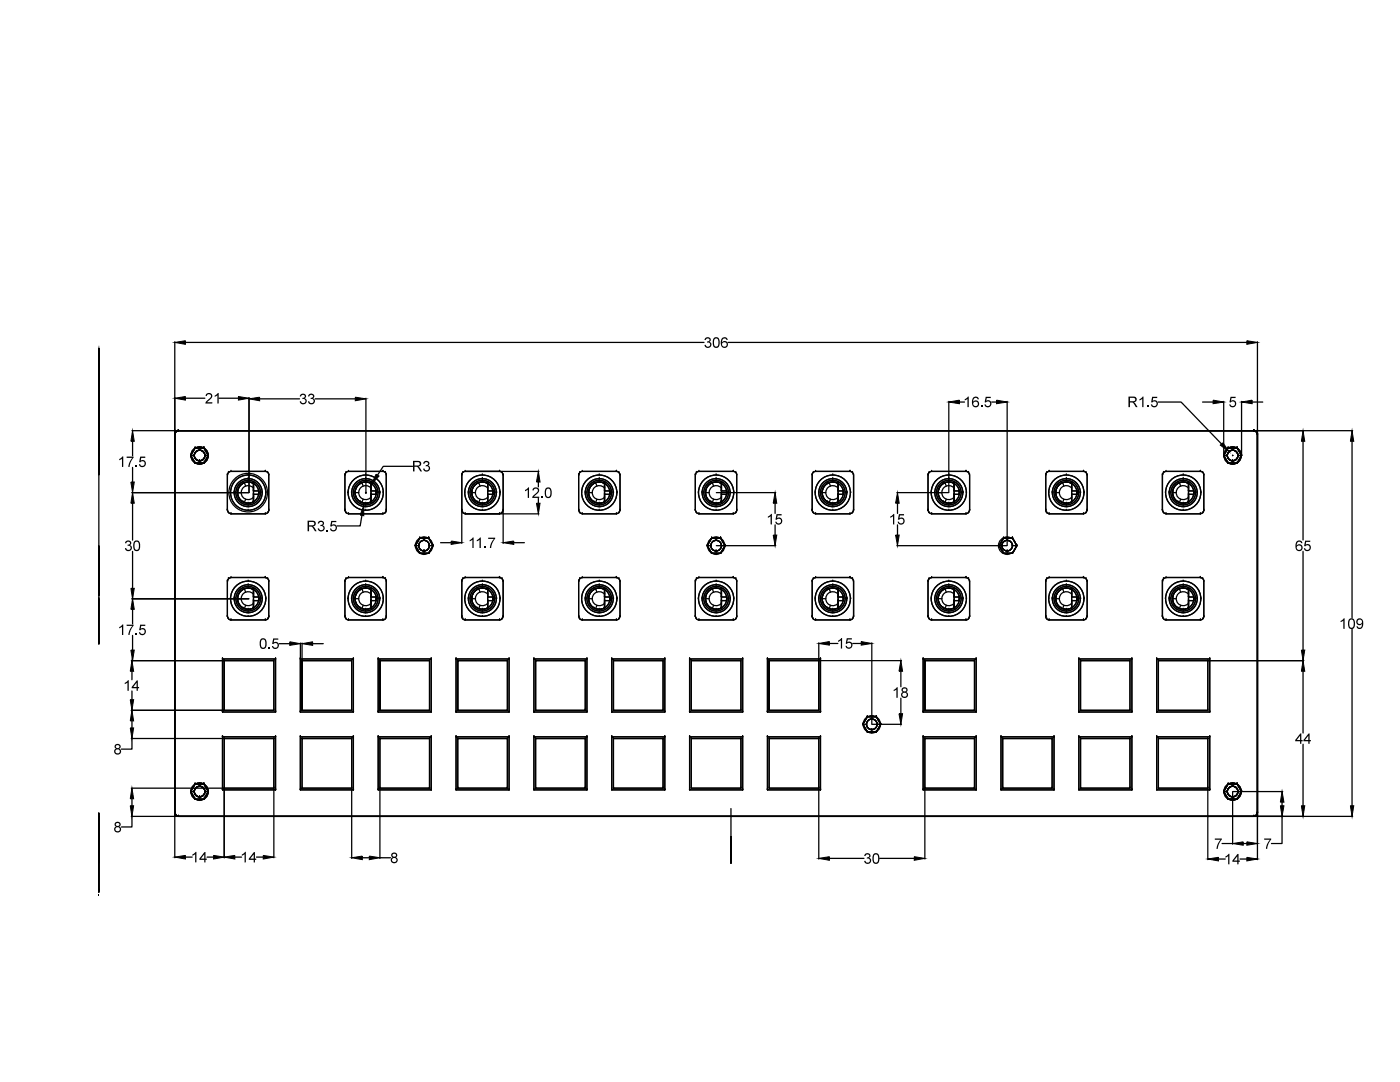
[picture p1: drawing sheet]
<svg xmlns="http://www.w3.org/2000/svg" width="279mm" height="216mm" viewBox="0 0 279 216" stroke-linecap="round" stroke-linejoin="round" font-family="sans-serif">
<g fill="none" stroke="#000" stroke-width=".25">
<path d="M19.7 77.1h.1M19.7 69.8h.1M19.7 69.9h.1M34.9 68.2v103M37 68.3h103.5M37 79.5h3.9M43.7 79.5h3.9M49.7 79.3v19M51.8 79.6h8M62.9 79.6h8M73 79.5v18.9M145.3 68.3h103.5"/>
<path d="M251 68.2v103.3M19.7 86v42.4v-8.9M19.7 94.7v-17.7v17.7M19.7 90.8v-8.5v8.5M19.7 82.5h.1M19.7 90.8v-21.1v21.1M19.7 90.8v-21v21M26.3 85.9h243.7M26.3 98.3h23.4M26.5 88.1v2.9M26.5 93.3v2.9M34.9 85.9v77h216.1"/>
<path d="M34.9 85.9h216.1v77h-216.1zM34.9 85.9h.1M34.9 86.7h.1M35.1 86.1h.1M35.1 86.2l.5-.2a.68 .68 0 0 0-.7 .7zM35.6 85.9h.1M38.1 90.9l.8 1.5h1.8M38.1 90.9h.1M38.1 90.9h.7M38.8 90.9h.1M38.9 89.4l-.8 1.5 .8 1.5M38.9 89.4h.1"/>
<path d="M38.9 92.4h.1M38.9 92.4h1.8M38.9 89.4l-.8 1.5M39.8 89.8h.1M39.8 91.9h.1M39.8 89.1v.7M39.8 91.9v.7M40.7 89.4h-1.8h1.8l.9 1.5M40.7 89.4l.9 1.5-.9 1.5M40.7 89.4h.1M40.7 92.4h.1M40.9 90.9h.1"/>
<path d="M40.9 90.9h.7M41.6 90.9l-.9 1.5h-1.8M41.6 90.9h.1M45.4 94.7h.1M45.4 94.7v7.1M45.6 94.3h.1M46 98.3h.1M46.1 94.1a.68 .68 0 0 0-.7 .6M46.1 94.1h.1M46.1 94.1h6.9M46.7 98.3h.1M47 98.3h.1"/>
<path d="M47.4 98.3h.1M48.5 96.5h.1M48.8 96.3l.2 .7M49 99.6l-.2 .7M49.5 95.5h.1M49.5 94.7h.1M49.5 96.2h.1M49.5 95.8h.1M50.6 97.4a1.4 1.4 0 0 0-2-.1 1.4 1.4 0 0 0 0 2 1.4 1.4 0 0 0 2-.1M50.6 98.6h.1M50.6 96.5v1.5h1M50.6 98h.1"/>
<path d="M50.6 96.5h.1M50.6 99.2v.9M50.6 96.5v.9M50.6 99.2h.1M50.6 97.4h.1M50.6 96.5v3.6M50.6 98.6h1M51.6 98.6h.1M51.6 98h.1M51.6 98.6h-1v1.5M51.6 97.9v.8M51.6 98.3h.1"/>
<path d="M52 98.3h.1M52.3 98.3h.1M53 94.1a.68 .68 0 0 1 .6 .6M53 94.1h.1M53 98.3h.1M53.4 94.3h.1M53.6 94.7h.1M53.6 94.7v7.1M68.8 94.7h.1M68.8 94.7v7.1M69 94.3h.1M69.5 98.3h.1"/>
<path d="M69.6 94.1a.68 .68 0 0 0-.7 .6M69.6 94.1h.1M69.6 94.1h6.8M70.1 98.3h.1M70.5 98.3h.1M70.9 98.3h.1M70.9 98.3h.7M71.9 96.5h.1M72.2 96.3l.3 .7M72.5 99.6l-.3 .7M72.9 98.3h.2M73 95.5h.1"/>
<path d="M73 94.7h.1M73 96.2h.1M73 95.8h.1M74 97.4a1.4 1.4 0 0 0-2-.1 1.4 1.4 0 0 0 0 2 1.4 1.4 0 0 0 2-.1M74 98.6h.1M74 96.5v1.5h1.1M74 98h.1M74 96.5h.1M74 99.2v.9M74 96.5v.9M74 99.2h.1M74 97.4h.1"/>
<path d="M74 98.6h1.1M74 96.5v3.6M75.1 98.6h.1M75.1 98h.1M75.1 98.6h-1.1v1.5M75.1 97.9v.8M75.1 98.3h.1M75.4 98.3h.1M75.8 98.3h.1M76.4 94.1h.1M76.4 94.1a.68 .68 0 0 1 .7 .6M76.5 98.3h.1"/>
<path d="M76.9 94.3h.1M77.1 94.7h.1M77.1 94.7v7.1M82.3 93h-5.8l-1.1 1.8M92.2 94.7h.1M92.2 94.7v13.7M92.4 94.3h.1M92.8 98.3h.1M92.8 94.1a.68 .68 0 0 0-.6 .6M92.8 94.1h.1M92.8 94.1h14.8M93.5 98.3h.1"/>
<path d="M93.8 98.3h.1M94.1 98.3h.1M94.1 98.3h.8M95.2 96.5h.1M95.5 96.3l.3 .7M95.8 99.6l-.3 .7M96.3 95.5h.1M96.3 94.7h.1M96.3 96.2h.1M96.3 95.8h.1M97.3 97.4a1.4 1.4 0 0 0-2-.1 1.4 1.4 0 0 0 0 2 1.4 1.4 0 0 0 2-.1M97.3 98.6h.1"/>
<path d="M97.3 96.5v1.5h1.1M97.3 98h.1M97.3 96.5h.1M97.3 99.2v.9M97.3 96.5v.9M97.3 99.2h.1M97.3 97.4h.1M97.3 98.6h1.1M97.3 96.5v3.6M98.4 97.9v.8M98.4 98.6h.1M98.4 98h.1"/>
<path d="M98.4 98.6h-1.1v1.5M98.4 98.3h.1M98.8 98.3h.1M99.1 98.3h.1M99.7 94.1h.1M99.7 94.1a.68 .68 0 0 1 .7 .6 .68 .68 0 0 0-.7-.6zM99.8 98.3h.1M100.2 94.3h.1M100.4 94.7h.1M100.4 94.7v13.7M107.4 96.2v1M107.4 99.4v1"/>
<path d="M115.5 94.7h.1M115.5 94.7v7.1M115.7 94.3h.1M115.7 94.3l.5-.2a.68 .68 0 0 0-.7 .6zM116.1 98.3h.1M116.2 94.1h.1M116.2 94.1h6.8M116.8 98.3h.1M117.1 98.3h.1M117.5 98.3h.1M117.5 98.3h.7M118.5 96.5h.1"/>
<path d="M118.9 96.3l.2 .7M119.1 99.6l-.2 .7M119.6 95.5h.1M119.6 94.7h.1M119.6 96.2h.1M119.6 95.8h.1M120.6 97.4a1.4 1.4 0 0 0-2-.1 1.4 1.4 0 0 0 0 2 1.4 1.4 0 0 0 2-.1M120.7 98.6h.1M120.7 96.5v1.5h1M120.7 98h.1M120.7 96.5h.1M120.7 99.2v.9"/>
<path d="M120.7 96.5v.9M120.7 99.2h.1M120.7 97.4h.1M120.7 98.6h1M120.7 96.5v3.6M121.7 97.9v.8M121.7 98.6h.1M121.7 98h.1M121.7 98.6h-1v1.5M121.7 98.3h.1M122.1 98.3h.1M122.4 98.3h.1"/>
<path d="M123 94.1a.68 .68 0 0 1 .7 .6 .68 .68 0 0 0-.7-.6zM123 94.1h.1M123.1 98.3h.1M123.5 94.3h.1M123.7 94.7h.1M123.7 94.7v7.1M138.8 94.7h.1M138.8 94.7v7.1M139 94.3h.1M139 94.3l.5-.2a.68 .68 0 0 0-.7 .6zM139.4 98.3h.1M139.5 94.1h.1"/>
<path d="M139.5 94.1h6.8M140.1 98.3h.1M140.5 98.3h.1M140.8 98.3h.1M140.8 98.3h.7M141.9 96.5h.1M142.2 96.3l.2 .7M142.4 99.6l-.2 .7M142.9 95.5h.1M142.9 94.7h.1M142.9 96.2h.1M142.9 95.8h.1"/>
<path d="M143 98.3h11.8M144 97.4a1.4 1.4 0 0 0-2-.1 1.4 1.4 0 0 0 0 2 1.4 1.4 0 0 0 2-.1M144 98.6h.1M144 96.5v1.5h1M144 98h.1M144 96.5h.1M144 99.2v.9M144 96.5v.9M144 99.2h.1M144 97.4h.1M144 98.6h1M144 96.5v3.6"/>
<path d="M145 98.6h.1M145 98h.1M145 98.6h-1v1.5M145 97.9v.8M145 98.3h.1M145.4 98.3h.1M145.8 98.3h.1M146.3 94.1a.68 .68 0 0 1 .7 .6M146.3 94.1h.1M146.4 98.3h.1M146.9 94.3h.1M147 94.7h.1"/>
<path d="M147 94.7v7.1M162.1 94.7h.1M162.1 94.7v7.1M162.3 94.3h.1M162.7 98.3h.1M162.8 94.1a.68 .68 0 0 0-.7 .6M162.8 94.1h.1M162.8 94.1h6.8M163.4 98.3h.1M163.7 98.3h.1M164.1 98.3h.1M164.1 98.3h.7"/>
<path d="M165.1 96.5h.1M165.5 96.3l.2 .7M165.7 99.6l-.2 .7M166.2 95.5h.1M166.2 94.7h.1M166.2 96.2h.1M166.2 95.8h.1M167.2 97.4a1.4 1.4 0 0 0-2-.1 1.4 1.4 0 0 0 0 2 1.4 1.4 0 0 0 2-.1M167.3 98.6h.1M167.3 96.5v1.5h1M167.3 98h.1M167.3 96.5h.1"/>
<path d="M167.3 99.2v.9M167.3 96.5v.9M167.3 99.2h.1M167.3 97.4h.1M167.3 98.6h1M167.3 96.5v3.6M168.3 97.9v.8M168.3 98.6h.1M168.3 98h.1M168.3 98.6h-1v1.5M168.3 98.3h.1M168.7 98.3h.1"/>
<path d="M169 98.3h.1M169.6 94.1a.68 .68 0 0 1 .7 .6 .68 .68 0 0 0-.7-.6zM169.6 94.1h.1M169.8 98.3h.1M170.1 94.3h.1M170.3 94.7h.1M170.3 94.7v7.1M179 98.3h10.3M185.2 94.7h.1M185.2 94.7v7.1M185.4 94.3h.1M185.4 94.3l.5-.2a.68 .68 0 0 0-.6 .6z"/>
<path d="M185.8 98.3h.1M185.9 94.1h.1M185.9 94.1h6.9M186.5 98.3h.1M186.9 98.3h.1M187.2 98.3h.1M188.3 96.5h.1M188.6 96.3l.2 .7M188.8 99.6l-.2 .7M189.4 95.5h.1M189.4 94.7h.1M189.4 96.2h.1"/>
<path d="M189.4 95.8h.1M189.4 80.1v18.2M190.4 97.4a1.4 1.4 0 0 0-2-.1 1.4 1.4 0 0 0 0 2 1.4 1.4 0 0 0 2-.1M190.4 98.6h.1M190.4 96.5v1.5h1M190.4 98h.1M190.4 96.5h.1M190.4 99.2v.9M190.4 96.5v.9M190.4 99.2h.1M190.4 97.4h.1M190.4 98.6h1"/>
<path d="M190.4 96.5v3.6M191.4 98.6h.1M191.4 98h.1M191.4 98.6h-1v1.5M191.4 97.9v.8M191.5 98.3h.1M191.5 80.2h1M191.8 98.3h.1M192.2 98.3h.1M192.8 94.1a.68 .68 0 0 1 .7 .6M192.8 94.1h.1M192.9 98.3h.1"/>
<path d="M193.3 94.3h.1M193.5 94.7h.1M193.5 94.7v7.1M197.9 80.2h1M201 80.1v28.7M208.7 94.7h.1M208.7 94.7v7.1M208.9 94.3h.1M209.3 98.3h.1M209.4 94.1h.1M209.4 94.1h6.8M209.4 94.1a.68 .68 0 0 0-.7 .6"/>
<path d="M210 98.3h.1M210.4 98.3h.1M210.7 98.3h.1M210.7 98.3h.7M211.8 96.5h.1M212.1 96.3l.2 .7M212.3 99.6l-.2 .7M212.8 95.5h.1M212.8 94.7h.1M212.8 96.2h.1M212.8 95.8h.1M213.9 97.4a1.4 1.4 0 0 0-2.1-.1 1.4 1.4 0 0 0 0 2 1.4 1.4 0 0 0 2.1-.1"/>
<path d="M213.9 98.6h.1M213.9 96.5v1.5h1M213.9 98h.1M213.9 96.5h.1M213.9 99.2v.9M213.9 96.5v.9M213.9 99.2h.1M213.9 97.4h.1M213.9 98.6h1M213.9 96.5v3.6M214.9 97.9v.8M214.9 98.6h.1"/>
<path d="M214.9 98h.1M214.9 98.6h-1v1.5M214.9 98.3h.1M215.3 98.3h.1M215.6 98.3h.1M216.2 94.1h.1M216.2 94.1a.68 .68 0 0 1 .7 .6M216.4 98.3h.1M216.7 94.3h.1M217 94.7h.1M217 94.7v7.1M231.1 80.2h4.6l8.1 8.4"/>
<path d="M232 94.7h.1M232 94.7v7.1M232.2 94.3h.1M232.2 94.3l.5-.2a.68 .68 0 0 0-.7 .6zM232.6 98.3h.1M232.7 94.1h.1M232.7 94.1h6.9M233.3 98.3h.1M233.6 98.3h.1M234 98.3h.1M234 98.3h.7M235.1 96.5h.1"/>
<path d="M235.4 96.3l.2 .7M235.6 99.6l-.2 .7M236.1 95.5h.1M236.1 94.7h.1M236.1 96.2h.1M236.1 95.8h.1M237.2 97.4a1.4 1.4 0 0 0-2-.1 1.4 1.4 0 0 0 0 2 1.4 1.4 0 0 0 2-.1M237.2 98.6h.1M237.2 96.5v1.5h1M237.2 98h.1M237.2 96.5h.1M237.2 99.2v.9"/>
<path d="M237.2 96.5v.9M237.2 99.2h.1M237.2 97.4h.1M237.2 98.6h1M237.2 96.5v3.6M238.2 98.6h.1M238.2 98h.1M238.2 98.6h-1v1.5M238.2 97.9v.8M238.3 98.3h.1M238.6 98.3h.1M238.9 98.3h.1"/>
<path d="M239.6 94.1h.1M239.6 94.1a.68 .68 0 0 1 .6 .6M239.6 98.3h.1M240 80.2h2.1M240 94.3h.1M240.2 94.7h.1M240.2 94.7v7.1M244.2 90.9l.9 1.5h1.8M244.2 90.9h.1M244.2 80.1v10.7M244.2 90.9h.7M244.9 90.9h.1"/>
<path d="M245.1 89.4l-.9 1.5 .9 1.5M245.1 89.4h.1M245.1 92.4h.1M245.1 92.4h1.8M245.1 89.4l-.9 1.5M246 90.9h.1M246 89.8h.1M246 91.9h.1M246 89.1v.7M246 90.8v.1M246 91.9v.7M246.9 89.4h-1.8h1.8l.9 1.5"/>
<path d="M246.9 89.4l.9 1.5-.9 1.5M246.9 89.4h.1M246.9 92.4h.1M247.1 90.9h.1M247.1 90.9h.7M247.8 90.9l-.9 1.5h-1.8M247.8 90.9h.1M247.8 80.1v10.7M249.9 80.2h2.1M250.2 85.9h.1M250.2 86a.68 .68 0 0 1 .7 .7 .68 .68 0 0 0-.7-.7zM250.7 86.1h.1"/>
<path d="M251 85.9h.1M251 86.7h.1M260.1 88.1v19.6M269.8 88.1v35.2M19.7 111.7h.1M19.7 119.5h.1M19.7 108.9v9.8v-9.8M19.7 118.5h.1M19.7 111.7v3.2M19.7 119.4v.1M26.3 119.5h23.4M26.5 100.4v7.4"/>
<path d="M26.5 110v7.4M45.4 101.8h.1M45.4 116h.1M45.4 116v7M45.4 101.8a.68 .68 0 0 0 .7 .7 .68 .68 0 0 1-.7-.7zM45.6 102.3h.1M45.6 115.4h.1M46 119.5h.1M46.1 115.3a.68 .68 0 0 0-.7 .7M46.1 102.5h.1M46.1 115.2h.1M46.1 102.5h6.9"/>
<path d="M46.1 115.2h6.9M46.7 119.5h.1M47 119.5h.1M47.4 119.5h.1M48.5 100.1h.1M48.5 117.6h.1M48.8 117.5l.2 .7M49.5 116.7h.1M49.5 101.1h.1M49.5 101.8h.1M49.5 116h.1M49.5 100.4h.1"/>
<path d="M49.5 100.8h.1M49.5 117.3h.1M49.5 117h.1M50.6 118.5a1.4 1.4 0 0 0-2 0 1.4 1.4 0 0 0 0 2 1.4 1.4 0 0 0 2-.1M50.6 100.1h.1M50.6 119.8h.1M50.6 117.6v1.5h1M50.6 119.1h.1M50.6 117.6h.1M50.6 117.6v.9M50.6 118.5h.1M50.6 117.6v3.7"/>
<path d="M50.6 119.8h1M51.6 119.8h.1M51.6 119.1h.1M51.6 119.8h-1v1.5M51.6 119.1v.7M51.6 119.5h.1M52 119.5h.1M52.3 119.5h.1M53 115.3a.68 .68 0 0 1 .6 .7M53 102.5h.1M53 115.2h.1M53 119.5h.1"/>
<path d="M53.4 102.3h.1M53.4 115.4h.1M53.6 101.8a.68 .68 0 0 1-.6 .7M53.6 101.8h.1M53.6 116h.1M53.6 116v7M68.8 101.8h.1M68.8 116h.1M68.8 116v7M68.9 101.8a.68 .68 0 0 0 .7 .7 .68 .68 0 0 1-.7-.7zM69 102.3h.1M69 115.4h.1"/>
<path d="M69.5 119.5h.1M69.6 115.3a.68 .68 0 0 0-.7 .7M69.6 102.5h.1M69.6 115.2h.1M69.6 102.5h6.8M69.6 115.2h6.8M70.1 119.5h.1M70.5 119.5h.1M70.9 119.5h.1M70.9 119.5h.7M71.9 100.1h.1M71.9 117.6h.1"/>
<path d="M72.2 102.9l-.3 2h-4.6M72.2 117.5l.3 .7M73 101.1h.1M73 116.7h.1M73 101.8h.1M73 116h.1M73 100.4h.1M73 100.8h.1M73 117.3h.1M73 117h.1M74 118.5a1.4 1.4 0 0 0-2 0 1.4 1.4 0 0 0 0 2 1.4 1.4 0 0 0 2-.1M74 100.1h.1"/>
<path d="M74 119.8h.1M74 117.6v1.5h1.1M74 119.1h.1M74 117.6h.1M74 117.6v.9M74 118.5h.1M74 117.6v3.7M74 119.8h1.1M75.1 119.8h.1M75.1 119.1h.1M75.1 119.8h-1.1v1.5M75.1 119.1v.7"/>
<path d="M75.1 119.5h.1M75.4 119.5h.1M75.8 119.5h.1M76.4 102.5h.1M76.4 115.2h.1M76.4 115.3a.68 .68 0 0 1 .7 .7M76.5 119.5h.1M76.9 102.3h.1M76.9 115.4h.1M77.1 101.8h.1M77.1 116h.1M77.1 116v7"/>
<path d="M77.1 101.8a.68 .68 0 0 1-.7 .7M82.8 108.9h.8M82.9 108.9l.9 1.5h1.8M82.9 108.9h.1M83.6 108.9h.1M83.8 107.4l-.9 1.5 .9 1.5M83.8 107.4h.1M83.8 110.4h.1M83.8 107.4l-.9 1.5M84.6 109.9h.1M84.6 107.8h.1M84.6 107.1v.7"/>
<path d="M84.6 109.9v.8M85.6 107.4h-1.8h1.8l.8 1.5M85.6 107.4l.8 1.5-.8 1.5M85.6 107.4h.1M85.6 110.4h.1M85.7 108.9h.1M85.7 108.9h.7M86.4 108.9l-.8 1.5h-1.8M86.4 108.9h.1M87.9 108.3h2.1M92.2 101.8a.68 .68 0 0 0 .6 .7 .68 .68 0 0 1-.6-.7zM92.2 101.8h.1"/>
<path d="M92.2 116h.1M92.2 116v7M92.4 102.3h.1M92.4 115.4h.1M92.8 119.5h.1M92.8 115.3a.68 .68 0 0 0-.6 .7M92.8 102.5h.1M92.8 115.2h.1M92.8 102.5h14.8M92.8 115.2h6.9M93.5 119.5h.1M93.8 119.5h.1"/>
<path d="M94.1 119.5h.1M94.1 119.5h.8M95.2 100.1h.1M95.2 117.6h.1M95.5 117.5l.3 .7M96.3 101.1h.1M96.3 116.7h.1M96.3 101.8h.1M96.3 116h.1M96.3 100.4h.1M96.3 100.8h.1M96.3 117.3h.1"/>
<path d="M96.3 117h.1M97.3 118.5a1.4 1.4 0 0 0-2 0 1.4 1.4 0 0 0 0 2 1.4 1.4 0 0 0 2-.1M97.3 100.1h.1M97.3 119.8h.1M97.3 117.6v1.5h1.1M97.3 119.1h.1M97.3 117.6h.1M97.3 117.6v.9M97.3 118.5h.1M97.3 117.6v3.7M97.3 119.8h1.1M98.4 119.1v.7"/>
<path d="M98.4 119.8h.1M98.4 119.1h.1M98.4 119.8h-1.1v1.5M98.4 119.5h.1M98.8 119.5h.1M99.1 119.5h.1M99.7 102.5h.1M99.7 115.2h.1M99.7 115.3a.68 .68 0 0 1 .7 .7 .68 .68 0 0 0-.7-.7zM99.8 119.5h.1M100.2 102.3h.1M100.2 115.4h.1"/>
<path d="M100.4 101.8a.68 .68 0 0 1-.7 .7M100.4 101.8h.1M100.4 116h.1M100.4 116v7M102.5 108.3h2.1M115.5 101.8h.1M115.5 116h.1M115.5 116v7M115.5 101.8a.68 .68 0 0 0 .7 .7 .68 .68 0 0 1-.7-.7zM115.7 102.3h.1M115.7 115.4h.1M115.7 115.5l.5-.2a.68 .68 0 0 0-.7 .7z"/>
<path d="M116.1 119.5h.1M116.2 102.5h.1M116.2 115.2h.1M116.2 102.5h6.8M116.2 115.2h6.8M116.8 119.5h.1M117.1 119.5h.1M117.5 119.5h.1M117.5 119.5h.7M118.5 100.1h.1M118.5 117.6h.1M118.9 117.5l.2 .7"/>
<path d="M119.6 116.7h.1M119.6 101.1h.1M119.6 101.8h.1M119.6 116h.1M119.6 100.4h.1M119.6 100.8h.1M119.6 117.3h.1M119.6 117h.1M120.6 118.5a1.4 1.4 0 0 0-2 0 1.4 1.4 0 0 0 0 2 1.4 1.4 0 0 0 2-.1M120.7 100.1h.1M120.7 119.8h.1M120.7 117.6v1.5h1"/>
<path d="M120.7 119.1h.1M120.7 117.6h.1M120.7 117.6v.9M120.7 118.5h.1M120.7 117.6v3.7M120.7 119.8h1M121.7 119.1v.7M121.7 119.8h.1M121.7 119.1h.1M121.7 119.8h-1v1.5M121.7 119.5h.1M122.1 119.5h.1"/>
<path d="M122.4 119.5h.1M123 115.3a.68 .68 0 0 1 .7 .7 .68 .68 0 0 0-.7-.7zM123 102.5h.1M123 115.2h.1M123.1 119.5h.1M123.5 102.3h.1M123.5 115.4h.1M123.7 101.8a.68 .68 0 0 1-.7 .7M123.7 101.8h.1M123.7 116h.1M123.7 116v7M138.8 101.8h.1"/>
<path d="M138.8 116h.1M138.8 116v7M138.8 101.8a.68 .68 0 0 0 .7 .7 .68 .68 0 0 1-.7-.7zM139 102.3h.1M139 115.4h.1M139 115.5l.5-.2a.68 .68 0 0 0-.7 .7zM139.4 119.5h.1M139.5 102.5h.1M139.5 115.2h.1M139.5 102.5h6.8M139.5 115.2h6.8M140.1 119.5h.1"/>
<path d="M140.5 119.5h.1M140.8 119.5h.1M140.8 119.5h.7M141.1 108.9l.9 1.5h1.8M141.1 108.9h.1M141.1 108.9h.8M141.9 108.9h.1M141.9 100.1h.1M141.9 117.6h.1M142 107.4l-.9 1.5 .9 1.5M142 107.4h.1M142 110.4h.1"/>
<path d="M142 107.4l-.9 1.5M142.2 117.5l.2 .7M142.9 109.9h.1M142.9 107.8h.1M142.9 101.1h.1M142.9 116.7h.1M142.9 101.8h.1M142.9 116h.1M142.9 100.4h.1M142.9 100.8h.1M142.9 117.3h.1M142.9 117h.1"/>
<path d="M142.9 107.1v.7M142.9 109.9v.8M143 108.9h11.8M143.8 107.4h-1.8h1.8l.9 1.5M143.8 107.4l.9 1.5-.9 1.5M143.8 107.4h.1M143.8 110.4h.1M144 118.5a1.4 1.4 0 0 0-2 0 1.4 1.4 0 0 0 0 2 1.4 1.4 0 0 0 2-.1M144 108.9h.1M144 100.1h.1M144 119.8h.1M144 117.6v1.5h1"/>
<path d="M144 119.1h.1M144 117.6h.1M144 117.6v.9M144 118.5h.1M144 117.6v3.7M144 119.8h1M144.7 108.9h.1M144.7 108.9l-.9 1.5h-1.8M145 119.8h.1M145 119.1h.1M145 119.8h-1v1.5M145 119.1v.7"/>
<path d="M145 119.5h.1M145.4 119.5h.1M145.8 119.5h.1M146.3 115.3a.68 .68 0 0 1 .7 .7M146.3 102.5h.1M146.3 115.2h.1M146.4 119.5h.1M146.9 102.3h.1M146.9 115.4h.1M147 101.8a.68 .68 0 0 1-.7 .7M147 101.8h.1M147 116h.1"/>
<path d="M147 116v7M154.7 100.4v2M154.7 104.7v2.1M162.1 101.8a.68 .68 0 0 0 .7 .7 .68 .68 0 0 1-.7-.7zM162.1 101.8h.1M162.1 116h.1M162.1 116v7M162.3 102.3h.1M162.3 115.4h.1M162.7 119.5h.1M162.8 115.3a.68 .68 0 0 0-.7 .7M162.8 102.5h.1"/>
<path d="M162.8 115.2h.1M162.8 102.5h6.8M162.8 115.2h6.8M163.4 119.5h.1M163.7 119.5h.1M164.1 119.5h.1M164.1 119.5h.7M165.1 100.1h.1M165.1 117.6h.1M165.5 117.5l.2 .7M166.2 116.7h.1M166.2 101.1h.1"/>
<path d="M166.2 101.8h.1M166.2 116h.1M166.2 100.4h.1M166.2 100.8h.1M166.2 117.3h.1M166.2 117h.1M167.2 118.5a1.4 1.4 0 0 0-2 0 1.4 1.4 0 0 0 0 2 1.4 1.4 0 0 0 2-.1M167.3 100.1h.1M167.3 119.8h.1M167.3 117.6v1.5h1M167.3 119.1h.1M167.3 117.6h.1"/>
<path d="M167.3 117.6v.9M167.3 118.5h.1M167.3 117.6v3.7M167.3 119.8h1M168.3 119.1v.7M168.3 119.8h.1M168.3 119.1h.1M168.3 119.8h-1v1.5M168.3 119.5h.1M168.7 119.5h.1M169 119.5h.1M169.6 115.3a.68 .68 0 0 1 .7 .7 .68 .68 0 0 0-.7-.7z"/>
<path d="M169.6 102.5h.1M169.6 115.2h.1M169.8 119.5h.1M170.1 102.3h.1M170.1 115.4h.1M170.3 101.8a.68 .68 0 0 1-.7 .7M170.3 101.8h.1M170.3 116h.1M170.3 116v7M179 108.9h22M179.1 100.4v2M179.1 104.7v2.1"/>
<path d="M185.2 101.8h.1M185.2 116h.1M185.2 116v7M185.3 101.8a.68 .68 0 0 0 .6 .7 .68 .68 0 0 1-.6-.7zM185.4 102.3h.1M185.4 115.4h.1M185.4 115.5l.5-.2a.68 .68 0 0 0-.6 .7zM185.8 119.5h.1M185.9 102.5h.1M185.9 115.2h.1M185.9 102.5h6.9M185.9 115.2h6.9"/>
<path d="M186.5 119.5h.1M186.9 119.5h.1M187.2 119.5h.1M187.2 119.5h.8M188.3 100.1h.1M188.3 117.6h.1M188.6 117.5l.2 .7M189.4 101.1h.1M189.4 116.7h.1M189.4 101.8h.1M189.4 116h.1M189.4 100.4h.1"/>
<path d="M189.4 100.8h.1M189.4 117.3h.1M189.4 117h.1M190.4 118.5a1.4 1.4 0 0 0-2 0 1.4 1.4 0 0 0 0 2 1.4 1.4 0 0 0 2-.1M190.4 100.1h.1M190.4 119.8h.1M190.4 117.6v1.5h1M190.4 119.1h.1M190.4 117.6h.1M190.4 117.6v.9M190.4 118.5h.1M190.4 117.6v3.7"/>
<path d="M190.4 119.8h1M191.4 119.8h.1M191.4 119.1h.1M191.4 119.8h-1v1.5M191.4 119.1v.7M191.5 119.5h.1M191.8 119.5h.1M192.2 119.5h.1M192.8 115.3a.68 .68 0 0 1 .7 .7M192.8 102.5h.1M192.8 115.2h.1M192.9 119.5h.1"/>
<path d="M193.3 102.3h.1M193.3 115.4h.1M193.5 101.8a.68 .68 0 0 1-.7 .7M193.5 101.8h.1M193.5 116h.1M193.5 116v7M199.4 108.9l.9 1.5h1.8M199.4 108.9h.1M199.9 108.9h.1M200.3 107.4l-.9 1.5 .9 1.5M200.3 107.4h.1M200.3 110.4h.1"/>
<path d="M200.3 107.4l-.9 1.5M201 109.9h.1M201 107.8h.1M201 109.9v.8M202.1 108.9h.1M202.1 107.4h-1.8h1.8l.8 1.5M202.1 107.4l.8 1.5-.8 1.5M202.1 107.4h.1M202.1 110.4h.1M202.1 108.9h.7M202.8 108.9h.1M202.9 108.9l-.8 1.5h-1.8"/>
<path d="M202.9 108.9h.1M208.7 101.8h.1M208.7 116h.1M208.7 116v7M208.7 101.8a.68 .68 0 0 0 .7 .7 .68 .68 0 0 1-.7-.7zM208.9 102.3h.1M208.9 115.4h.1M209.3 119.5h.1M209.4 102.5h.1M209.4 115.2h.1M209.4 102.5h6.8M209.4 115.2h6.8"/>
<path d="M209.4 115.3a.68 .68 0 0 0-.7 .7M210 119.5h.1M210.4 119.5h.1M210.7 119.5h.1M210.7 119.5h.7M211.8 100.1h.1M211.8 117.6h.1M212.1 117.5l.2 .7M212.8 116.7h.1M212.8 101.1h.1M212.8 101.8h.1M212.8 116h.1"/>
<path d="M212.8 100.4h.1M212.8 100.8h.1M212.8 117.3h.1M212.8 117h.1M213.9 118.5a1.4 1.4 0 0 0-2.1 0 1.4 1.4 0 0 0 0 2 1.4 1.4 0 0 0 2.1-.1M213.9 100.1h.1M213.9 119.8h.1M213.9 117.6v1.5h1M213.9 119.1h.1M213.9 117.6h.1M213.9 117.6v.9M213.9 118.5h.1"/>
<path d="M213.9 117.6v3.7M213.9 119.8h1M214.9 119.1v.7M214.9 119.8h.1M214.9 119.1h.1M214.9 119.8h-1v1.5M214.9 119.5h.1M215.3 119.5h.1M215.6 119.5h.1M216.2 102.5h.1M216.2 115.2h.1M216.2 115.3a.68 .68 0 0 1 .7 .7"/>
<path d="M216.4 119.5h.1M216.7 102.3h.1M216.7 115.4h.1M216.9 101.8a.68 .68 0 0 1-.7 .7M217 101.8h.1M217 116h.1M217 116v7M232 101.8h.1M232 116h.1M232 116v7M232 101.8a.68 .68 0 0 0 .7 .7 .68 .68 0 0 1-.7-.7zM232.2 102.3h.1"/>
<path d="M232.2 115.4h.1M232.2 115.5l.5-.2a.68 .68 0 0 0-.7 .7zM232.6 119.5h.1M232.7 102.5h.1M232.7 115.2h.1M232.7 102.5h6.9M232.7 115.2h6.9M233.3 119.5h.1M233.6 119.5h.1M234 119.5h.1M234 119.5h.7M235.1 100.1h.1"/>
<path d="M235.1 117.6h.1M235.4 117.5l.2 .7M236.1 101.1h.1M236.1 116.7h.1M236.1 101.8h.1M236.1 116h.1M236.1 100.4h.1M236.1 100.8h.1M236.1 117.3h.1M236.1 117h.1M237.2 118.5a1.4 1.4 0 0 0-2 0 1.4 1.4 0 0 0 0 2 1.4 1.4 0 0 0 2-.1M237.2 100.1h.1"/>
<path d="M237.2 119.8h.1M237.2 117.6v1.5h1M237.2 119.1h.1M237.2 117.6h.1M237.2 117.6v.9M237.2 118.5h.1M237.2 117.6v3.7M237.2 119.8h1M238.2 119.8h.1M238.2 119.1h.1M238.2 119.8h-1v1.5M238.2 119.1v.7"/>
<path d="M238.3 119.5h.1M238.6 119.5h.1M238.9 119.5h.1M239.6 102.5h.1M239.6 115.2h.1M239.6 115.3a.68 .68 0 0 1 .6 .7M239.6 119.5h.1M240 102.3h.1M240 115.4h.1M240.2 101.8h.1M240.2 116h.1M240.2 116v7"/>
<path d="M240.2 101.8a.68 .68 0 0 1-.6 .7M260.1 110v19.7M19.7 128.2h.1M26.2 131.8h18.5M26.3 133.9v1.7M26.3 137.9v1.7M26.5 121.6v2.9M26.5 126.8v2.9M44.4 131.5h10.6v10.6h-10.6zM44.4 131.5h.1M44.7 131.8v9.9v-9.9h10M44.7 131.8h10v9.9"/>
<path d="M44.7 131.8h.1M45.4 123h.1M45.4 123a.68 .68 0 0 0 .7 .7M45.6 123.5h.1M46.1 123.7h.1M46.1 123.7h6.9M48.5 121.3h.1M49 120.8l-.2 .7M49.5 122.3h.1M49.5 123h.1M49.5 121.6h.1M49.5 122h.1"/>
<path d="M50.6 121.3h.1M50.6 120.4v.9M50.6 120.4h.1M53 123.7h.1M53.4 123.5h.1M53.6 123a.68 .68 0 0 1-.6 .7M53.6 123h.1M54.7 131.8v9.9h-10M54.7 131.8h.1M55 131.5h.1M55.7 128.4h2.1M59.9 131.5h10.6v10.6h-10.6z"/>
<path d="M59.9 131.5h.1M59.9 128.3v3.1M60.3 131.8v9.9v-9.9h9.9M60.3 131.8h9.9v9.9M60.3 131.8h.1M60.3 128.3v3.5M62.4 128.4h2.1M68.8 123h.1M68.9 123a.68 .68 0 0 0 .7 .7M69 123.5h.1M69.6 123.7h.1M69.6 123.7h6.8"/>
<path d="M70.2 131.8v9.9h-9.9M70.2 131.8h.1M70.5 131.5h.1M71.9 121.3h.1M72.5 120.8l-.3 .7M73 122.3h.1M73 123h.1M73 121.6h.1M73 122h.1M74 121.3h.1M74 120.4v.9M74 120.4h.1"/>
<path d="M75.5 131.5h10.6v10.6h-10.6zM75.5 131.5h.1M75.8 131.8v9.9v-9.9h9.9M75.8 131.8h9.9v9.9M75.8 131.8h.1M76.4 123.7h.1M76.9 123.5h.1M77.1 123h.1M77.1 123a.68 .68 0 0 1-.7 .7M85.7 131.8v9.9h-9.9M85.7 131.8h.1M86.1 131.5h.1"/>
<path d="M91 131.5h10.6v10.6h-10.6zM91 131.5h.1M91.4 131.8v9.9v-9.9h9.9M91.4 131.8h9.9v9.9M91.4 131.8h.1M92.2 123a.68 .68 0 0 0 .6 .7M92.2 123h.1M92.4 123.5h.1M92.8 123.7h.1M92.8 123.7h6.9M95.2 121.3h.1M95.8 120.8l-.3 .7"/>
<path d="M96.3 122.3h.1M96.3 123h.1M96.3 121.6h.1M96.3 122h.1M97.3 121.3h.1M97.3 120.4v.9M97.3 120.4h.1M99.7 123.7h.1M100.2 123.5h.1M100.4 123a.68 .68 0 0 1-.7 .7M100.4 123h.1M101.3 131.8v9.9h-9.9"/>
<path d="M101.3 131.8h.1M101.6 131.5h.1M106.6 131.5h10.5v10.6h-10.5zM106.6 131.5h.1M106.9 131.8v9.9v-9.9h9.9M106.9 131.8h9.9v9.9M106.9 131.8h.1M115.5 123h.1M115.5 123a.68 .68 0 0 0 .7 .7 .68 .68 0 0 1-.7-.7zM115.7 123.5h.1M116.2 123.7h.1M116.2 123.7h6.8"/>
<path d="M116.8 131.8v9.9h-9.9M116.8 131.8h.1M117.1 131.5h.1M118.5 121.3h.1M119.1 120.8l-.2 .7M119.6 122.3h.1M119.6 123h.1M119.6 121.6h.1M119.6 122h.1M120.7 121.3h.1M120.7 120.4v.9M120.7 120.4h.1"/>
<path d="M122.1 131.5h10.6v10.6h-10.6zM122.1 131.5h.1M122.4 131.8v9.9v-9.9h9.9M122.4 131.8h9.9v9.9M122.4 131.8h.1M123 123.7h.1M123.5 123.5h.1M123.7 123a.68 .68 0 0 1-.7 .7M123.7 123h.1M132.3 131.8v9.9h-9.9M132.3 131.8h.1M132.7 131.5h.1"/>
<path d="M137.6 131.5h10.6v10.6h-10.6zM137.6 131.5h.1M138 131.8v9.9v-9.9h9.9M138 131.8h9.9v9.9M138 131.8h.1M138.8 123h.1M138.8 123a.68 .68 0 0 0 .7 .7 .68 .68 0 0 1-.7-.7zM139 123.5h.1M139.5 123.7h.1M139.5 123.7h6.8M141.9 121.3h.1M142.4 120.8l-.2 .7"/>
<path d="M142.9 122.3h.1M142.9 123h.1M142.9 121.6h.1M142.9 122h.1M144 121.3h.1M144 120.4v.9M144 120.4h.1M146.3 123.7h.1M146.9 123.5h.1M147 123a.68 .68 0 0 1-.7 .7M147 123h.1M147.9 131.8v9.9h-9.9"/>
<path d="M147.9 131.8h.1M148.2 131.5h.1M153.2 131.5h10.5v10.6h-10.5zM153.2 131.5h.1M153.5 131.8v9.9v-9.9h9.9M153.5 131.8h9.9v9.9M153.5 131.8h.1M162.1 123a.68 .68 0 0 0 .7 .7M162.1 123h.1M162.3 123.5h.1M162.8 123.7h.1M162.8 123.7h6.8"/>
<path d="M163.4 131.8v9.9h-9.9M163.4 131.8h.1M163.4 128.3v13.4M163.4 131.8h16.5M163.7 131.5h.1M165.1 121.3h.1M165.5 128.4h1.7M165.7 120.8l-.2 .7M166.2 122.3h.1M166.2 123h.1M166.2 121.6h.1M166.2 122h.1"/>
<path d="M167.3 121.3h.1M167.3 120.4v.9M167.3 120.4h.1M169.6 123.7h.1M170.1 123.5h.1M170.2 128.4h1.7M170.3 123a.68 .68 0 0 1-.7 .7M170.3 123h.1M174 128.3v16.2M179.8 133.9v3.1M179.8 139.3v3.1M184.2 131.5h10.6v10.6h-10.6z"/>
<path d="M184.2 131.5h.1M184.6 131.8v9.9v-9.9h9.9M184.6 131.8h9.9v9.9M184.6 131.8h.1M185.2 123h.1M185.3 123a.68 .68 0 0 0 .6 .7 .68 .68 0 0 1-.6-.7zM185.4 123.5h.1M185.9 123.7h.1M185.9 123.7h6.9M188.3 121.3h.1M188.8 120.8l-.2 .7M189.4 122.3h.1"/>
<path d="M189.4 123h.1M189.4 121.6h.1M189.4 122h.1M190.4 121.3h.1M190.4 120.4v.9M190.4 120.4h.1M192.8 123.7h.1M193.3 123.5h.1M193.5 123a.68 .68 0 0 1-.7 .7M193.5 123h.1M194.5 131.8v9.9h-9.9M194.5 131.8h.1"/>
<path d="M194.8 131.5h.1M208.7 123h.1M208.7 123a.68 .68 0 0 0 .7 .7M208.9 123.5h.1M209.4 123.7h.1M209.4 123.7h6.8M211.8 121.3h.1M212.3 120.8l-.2 .7M212.8 122.3h.1M212.8 123h.1M212.8 121.6h.1M212.8 122h.1"/>
<path d="M213.9 121.3h.1M213.9 120.4v.9M213.9 120.4h.1M215.3 131.5h10.6v10.6h-10.6zM215.3 131.5h.1M215.6 131.8v9.9v-9.9h9.9M215.6 131.8h9.9v9.9M215.6 131.8h.1M216.2 123.7h.1M216.7 123.5h.1M216.9 123a.68 .68 0 0 1-.7 .7M217 123h.1"/>
<path d="M225.5 131.8v9.9h-9.9M225.5 131.8h.1M225.9 131.5h.1M230.8 131.5h10.6v10.6h-10.6zM230.8 131.5h.1M231.2 131.8v9.9v-9.9h9.8M231.2 131.8h9.8v9.9M231.2 131.8h.1M232 123h.1M232 123a.68 .68 0 0 0 .7 .7 .68 .68 0 0 1-.7-.7zM232.2 123.5h.1M232.7 123.7h.1"/>
<path d="M232.7 123.7h6.9M235.1 121.3h.1M235.6 120.8l-.2 .7M236.1 122.3h.1M236.1 123h.1M236.1 121.6h.1M236.1 122h.1M237.2 121.3h.1M237.2 120.4v.9M237.2 120.4h.1M239.6 123.7h.1M240 123.5h.1"/>
<path d="M240.2 123h.1M240.2 123a.68 .68 0 0 1-.6 .7M241 131.8v9.9h-9.8M241 131.8h.1M241.1 131.8h19.1M241.4 131.5h.1M260.1 133.9v12.4M269.8 125.6v35.2M26.2 141.7h28.5M26.2 147.4h18.5M26.2 157.3h18.5M26.3 147.4v2.1h-2.1"/>
<path d="M26.3 143.8v1.4M26.3 159.4v1.4M38.1 157.9l.8 1.6h1.8M38.1 157.9h.1M38.1 157.9h.7M38.8 157.9h.1M38.9 156.4l-.8 1.5 .8 1.6M38.9 156.4h.1M38.9 159.5h.1M38.9 156.4l-.8 1.5M39.8 156.9h.1M39.8 159h.1"/>
<path d="M39.8 156.2v.7M39.8 159v.7M40.7 156.4h-1.8h1.8l.9 1.5M40.7 156.4l.9 1.5-.9 1.6M40.7 156.4h.1M40.7 159.5h.1M40.9 157.9h.1M40.9 157.9h.7M41.6 157.9l-.9 1.6h-1.8M41.6 157.9h.1M44.4 147h10.6v10.6h-10.6zM44.4 142.1h.1"/>
<path d="M44.4 157.6h.1M44.4 147h.1M44.7 147.4h10h-10v9.9h10v-9.9M44.7 147.4v9.9h10v-9.9M44.7 157.3h.1M44.7 147.4h.1M44.7 141.7h.1M44.7 157.3v13.9M54.7 157.3h.1M54.7 147.4h.1M54.7 141.7h.1M54.7 157.3v13.9"/>
<path d="M55 142.1h.1M55 147h.1M55 157.6h.1M59.9 147h10.6v10.6h-10.6zM59.9 142.1h.1M59.9 157.6h.1M59.9 147h.1M60.3 147.4h9.9h-9.9v9.9h9.9v-9.9M60.3 147.4v9.9h9.9v-9.9M60.3 157.3h.1M60.3 147.4h.1M60.3 141.7h.1"/>
<path d="M60.3 141.7h9.9M70.2 157.3h.1M70.2 147.4h.1M70.2 141.7h.1M70.2 157.3v14M70.5 142.1h.1M70.5 147h.1M70.5 157.6h.1M75.5 147h10.6v10.6h-10.6zM75.5 142.1h.1M75.5 157.6h.1M75.5 147h.1"/>
<path d="M75.8 147.4h9.9h-9.9v9.9h9.9v-9.9M75.8 147.4v9.9h9.9v-9.9M75.8 157.3h.1M75.8 147.4h.1M75.8 141.7h.1M75.8 141.7h9.9M75.8 157.3v14M85.7 157.3h.1M85.7 147.4h.1M85.7 141.7h.1M86.1 142.1h.1M86.1 147h.1"/>
<path d="M86.1 157.6h.1M91 147h10.6v10.6h-10.6zM91 157.6h.1M91 147h.1M91 142.1h.1M91.4 147.4h9.9h-9.9v9.9h9.9v-9.9M91.4 147.4v9.9h9.9v-9.9M91.4 157.3h.1M91.4 147.4h.1M91.4 141.7h.1M91.4 141.7h9.9M101.3 157.3h.1"/>
<path d="M101.3 147.4h.1M101.3 141.7h.1M101.6 147h.1M101.6 157.6h.1M101.6 142.1h.1M106.6 147h10.5v10.6h-10.5zM106.6 147h.1M106.6 157.6h.1M106.6 142.1h.1M106.9 141.7h.1M106.9 147.4h9.9h-9.9v9.9h9.9v-9.9M106.9 147.4v9.9h9.9v-9.9"/>
<path d="M106.9 157.3h.1M106.9 147.4h.1M106.9 141.7h9.9M116.8 141.7h.1M116.8 157.3h.1M116.8 147.4h.1M117.1 157.6h.1M117.1 147h.1M117.1 142.1h.1M122.1 147h10.6v10.6h-10.6zM122.1 142.1h.1M122.1 157.6h.1"/>
<path d="M122.1 147h.1M122.4 141.7h.1M122.4 147.4h9.9h-9.9v9.9h9.9v-9.9M122.4 147.4v9.9h9.9v-9.9M122.4 157.3h.1M122.4 147.4h.1M122.4 141.7h9.9M132.3 141.7h.1M132.3 157.3h.1M132.3 147.4h.1M132.7 142.1h.1M132.7 147h.1"/>
<path d="M132.7 157.6h.1M137.6 147h10.6v10.6h-10.6zM137.6 157.6h.1M137.6 147h.1M137.6 142.1h.1M138 141.7h.1M138 147.4h9.9h-9.9v9.9h9.9v-9.9M138 147.4v9.9h9.9v-9.9M138 157.3h.1M138 147.4h.1M138 141.7h9.9M147.9 141.7h.1"/>
<path d="M147.9 157.3h.1M147.9 147.4h.1M148.2 147h.1M148.2 157.6h.1M148.2 142.1h.1M153.2 147h10.5v10.6h-10.5zM153.2 142.1h.1M153.2 157.6h.1M153.2 147h.1M153.5 141.7h.1M153.5 147.4h9.9h-9.9v9.9h9.9v-9.9M153.5 147.4v9.9h9.9v-9.9"/>
<path d="M153.5 157.3h.1M153.5 147.4h.1M153.5 141.7h9.9M163.4 141.7h.1M163.4 157.3h.1M163.4 147.4h.1M163.4 157.3v14.1M163.7 142.1h.1M163.7 147h.1M163.7 157.6h.1M172.2 144.5l.9 1.5h1.8M172.2 144.5h.1"/>
<path d="M172.2 144.5h.7M172.9 144.5h.1M173.1 143l-.9 1.5 .9 1.5M173.1 143h.1M173.1 146h.1M173.1 143l-.9 1.5M174 145.6h.1M174 143.5h.1M174 145.6v.7M174 144.5h5.9M174.9 143h-1.8h1.8l.9 1.5M174.9 143l.9 1.5-.9 1.5"/>
<path d="M174.9 143h.1M174.9 146h.1M175 144.5h.1M175.8 144.5h.1M175.8 144.5l-.9 1.5h-1.8M184.2 147h10.6v10.6h-10.6zM184.2 157.6h.1M184.2 147h.1M184.2 142.1h.1M184.6 147.4h9.9h-9.9v9.9h9.9v-9.9M184.6 147.4v9.9h9.9v-9.9M184.6 157.3h.1"/>
<path d="M184.6 147.4h.1M184.6 141.7h.1M184.6 141.7h9.9M184.6 157.3v14.1M194.5 157.3h.1M194.5 147.4h.1M194.5 141.7h.1M194.8 147h.1M194.8 157.6h.1M194.8 142.1h.1M199.8 147h10.6v10.6h-10.6zM199.8 147h.1"/>
<path d="M199.8 157.6h.1M200.1 147.4h9.9h-9.9v9.9h9.9v-9.9M200.1 147.4v9.9h9.9v-9.9M200.1 157.3h.1M200.1 147.4h.1M210 157.3h.1M210 147.4h.1M210.4 157.6h.1M210.4 147h.1M215.3 147h10.6v10.6h-10.6zM215.3 157.6h.1M215.3 147h.1"/>
<path d="M215.3 142.1h.1M215.6 141.7h.1M215.6 147.4h9.9h-9.9v9.9h9.9v-9.9M215.6 147.4v9.9h9.9v-9.9M215.6 157.3h.1M215.6 147.4h.1M215.6 141.7h9.9M225.5 141.7h.1M225.5 157.3h.1M225.5 147.4h.1M225.9 147h.1M225.9 157.6h.1"/>
<path d="M225.9 142.1h.1M230.8 147h10.6v10.6h-10.6zM230.8 142.1h.1M230.8 157.6h.1M230.8 147h.1M231.2 141.7h.1M231.2 147.4h9.8h-9.8v9.9h9.8v-9.9M231.2 147.4v9.9h9.8v-9.9M231.2 157.3h.1M231.2 147.4h.1M231.2 141.7h9.8M241 141.7h.1"/>
<path d="M241 157.3h.1M241 147.4h.1M241 157.3v14.2M241.4 142.1h.1M241.4 147h.1M241.4 157.6h.1M244.2 157.9l.9 1.6h1.8M244.2 157.9h.1M244.2 157.9h.7M244.9 157.9h.1M245.1 156.4l-.9 1.5 .9 1.6M245.1 156.4h.1"/>
<path d="M245.1 159.5h.1M245.1 159.5h1.8M245.1 156.4l-.9 1.5M246 156.9h.1M246 159h.1M246 156.2v.7M246 158v10.4M246 157.9h10M246.9 156.4h-1.8h1.8l.9 1.5M246.9 156.4l.9 1.5-.9 1.6M246.9 156.4h.1M246.9 159.5h.1"/>
<path d="M247.1 157.9h.1M247.8 157.9l-.9 1.6h-1.8M247.8 157.9h.1M260.1 148.5v12.3M19.7 162.2v4.3v-4.3M19.7 166.4h.1M19.7 162.9v3.6v-3.6M19.7 162.9v9.1v-9.1M19.7 171.9h.1M19.7 162.9v14.9v-14.9M19.7 177.7h.1M26.2 162.9h8.6"/>
<path d="M26.3 162.9v2.1h-2.1M34.9 162.9h.1M34.9 162.2h.1M34.9 162.2a.68 .68 0 0 0 .7 .7 .68 .68 0 0 1-.7-.7zM35.1 162.7h.1M35.6 162.9h.1M35.6 162.9h234.4M37 171h1.4M41.3 171h1.3M46.9 171h1.3M51.2 171h1.3M72.3 171.2h1.4"/>
<path d="M75.8 171.2h2.1M145.9 161.3v10.8v-5.1M145.9 172h.1M165.5 171.3h6.9M175.6 171.3h6.9M243.2 171.4h1.3M243.9 168.3h2.1M247.5 171.4h1.3M248.1 168.3h.7M250.2 162.9h.1M250.7 162.7h.1M250.9 162.2a.68 .68 0 0 1-.7 .7"/>
<path d="M251 162.9h.1M251 162.2h.1M255.9 162.9v5.4h-2.2M255.9 160.1v.7"/>
<circle cx="39.8" cy="90.9" r="1.06"/>
<circle cx="39.8" cy="90.9" r="1.74"/>
<circle cx="49.5" cy="98.3" r="3.9"/>
<circle cx="49.5" cy="98.3" r="2.79"/>
<circle cx="49.5" cy="98.3" r="2.46"/>
<circle cx="49.5" cy="98.3" r="2.12"/>
<circle cx="49.5" cy="98.3" r="3.5"/>
<circle cx="73" cy="98.3" r="2.79"/>
<circle cx="73" cy="98.3" r="2.46"/>
<circle cx="73" cy="98.3" r="2.12"/>
<circle cx="73" cy="98.3" r="3.5"/>
<circle cx="96.3" cy="98.3" r="2.79"/>
<circle cx="96.3" cy="98.3" r="2.46"/>
<circle cx="96.3" cy="98.3" r="2.12"/>
<circle cx="96.3" cy="98.3" r="3.5"/>
<circle cx="119.6" cy="98.3" r="2.79"/>
<circle cx="119.6" cy="98.3" r="2.46"/>
<circle cx="119.6" cy="98.3" r="2.12"/>
<circle cx="119.6" cy="98.3" r="3.5"/>
<circle cx="142.9" cy="98.3" r="2.79"/>
<circle cx="142.9" cy="98.3" r="2.46"/>
<circle cx="142.9" cy="98.3" r="2.12"/>
<circle cx="142.9" cy="98.3" r="3.5"/>
<circle cx="166.2" cy="98.3" r="2.79"/>
<circle cx="166.2" cy="98.3" r="2.46"/>
<circle cx="166.2" cy="98.3" r="2.12"/>
<circle cx="166.2" cy="98.3" r="3.5"/>
<circle cx="189.4" cy="98.3" r="2.79"/>
<circle cx="189.4" cy="98.3" r="2.46"/>
<circle cx="189.4" cy="98.3" r="2.12"/>
<circle cx="189.4" cy="98.3" r="3.5"/>
<circle cx="212.8" cy="98.3" r="2.79"/>
<circle cx="212.8" cy="98.3" r="2.46"/>
<circle cx="212.8" cy="98.3" r="2.12"/>
<circle cx="212.8" cy="98.3" r="3.5"/>
<circle cx="236.1" cy="98.3" r="2.79"/>
<circle cx="236.1" cy="98.3" r="2.46"/>
<circle cx="236.1" cy="98.3" r="2.12"/>
<circle cx="236.1" cy="98.3" r="3.5"/>
<circle cx="246" cy="90.9" r="1.06"/>
<circle cx="246" cy="90.9" r="1.74"/>
<circle cx="49.5" cy="119.5" r="2.79"/>
<circle cx="49.5" cy="119.5" r="2.46"/>
<circle cx="49.5" cy="119.5" r="2.12"/>
<circle cx="49.5" cy="119.5" r="3.5"/>
<circle cx="73" cy="119.5" r="2.79"/>
<circle cx="73" cy="119.5" r="2.46"/>
<circle cx="73" cy="119.5" r="2.12"/>
<circle cx="73" cy="119.5" r="3.5"/>
<circle cx="84.6" cy="108.9" r="1.06"/>
<circle cx="84.6" cy="108.9" r="1.74"/>
<circle cx="96.3" cy="119.5" r="2.79"/>
<circle cx="96.3" cy="119.5" r="2.46"/>
<circle cx="96.3" cy="119.5" r="2.12"/>
<circle cx="96.3" cy="119.5" r="3.5"/>
<circle cx="119.6" cy="119.5" r="2.79"/>
<circle cx="119.6" cy="119.5" r="2.46"/>
<circle cx="119.6" cy="119.5" r="2.12"/>
<circle cx="119.6" cy="119.5" r="3.5"/>
<circle cx="142.9" cy="119.5" r="2.79"/>
<circle cx="142.9" cy="119.5" r="2.46"/>
<circle cx="142.9" cy="108.9" r="1.06"/>
<circle cx="142.9" cy="108.9" r="1.74"/>
<circle cx="142.9" cy="119.5" r="2.12"/>
<circle cx="142.9" cy="119.5" r="3.5"/>
<circle cx="166.2" cy="119.5" r="2.79"/>
<circle cx="166.2" cy="119.5" r="2.46"/>
<circle cx="166.2" cy="119.5" r="2.12"/>
<circle cx="166.2" cy="119.5" r="3.5"/>
<circle cx="189.4" cy="119.5" r="2.79"/>
<circle cx="189.4" cy="119.5" r="2.46"/>
<circle cx="189.4" cy="119.5" r="2.12"/>
<circle cx="189.4" cy="119.5" r="3.5"/>
<circle cx="201" cy="108.9" r="1.06"/>
<circle cx="201" cy="108.9" r="1.74"/>
<circle cx="212.8" cy="119.5" r="2.79"/>
<circle cx="212.8" cy="119.5" r="2.46"/>
<circle cx="212.8" cy="119.5" r="2.12"/>
<circle cx="212.8" cy="119.5" r="3.5"/>
<circle cx="236.1" cy="119.5" r="2.79"/>
<circle cx="236.1" cy="119.5" r="2.46"/>
<circle cx="236.1" cy="119.5" r="2.12"/>
<circle cx="236.1" cy="119.5" r="3.5"/>
<circle cx="39.8" cy="157.9" r="1.06"/>
<circle cx="39.8" cy="157.9" r="1.74"/>
<circle cx="174" cy="144.5" r="1.06"/>
<circle cx="174" cy="144.5" r="1.74"/>
<circle cx="246" cy="157.9" r="1.06"/>
<circle cx="246" cy="157.9" r="1.74"/>
</g>
<g fill="#000">
<path d="M19.7 76v2.1zM19.7 76.1v2.1zM19.7 69.3v1.6zM19.7 69.3v1.5zM19.7 68.7v2.1zM19.7 68.7v2.2zM19.7 68.6v2.1zM19.7 68.9v2.1zM19.7 68.9v2.2zM19.7 70.8v.2zM140.8 67.4a.55 .55 0 0 1 .8 0 .55 .55 0 0 1 0 .8 .66 .66 0 0 1 0 1.2 .66 .66 0 0 1-1-.6h.2a.44 .44 0 0 0 .6 .4 .44 .44 0 0 0 .3-.5 .44 .44 0 0 0-.6-.3v-.3a.34 .34 0 0 0 .5-.1 .34 .34 0 0 0-.2-.5 .34 .34 0 0 0-.4 .1l-.2 .3-.2-.1zM19.7 81.5v2.1z"/>
<path d="M23.8 91.6l.8-.5v2.1h-.3v-1.7l-.5 .3zM25.3 91.1h1.4l-.7 1.3-.1 .8h-.3l.1-.6 .7-1.2h-1.1zM27 92.9h.3v.3h-.3zM28 91.1h1v.3h-.8l-.1 .5a.69 .69 0 0 1 1 .4 .69 .69 0 0 1-.5 .9 .69 .69 0 0 1-.9-.6h.3a.46 .46 0 0 0 .7 .3 .46 .46 0 0 0 0-.7 .46 .46 0 0 0-.7 0h-.2zM41.2 78.6a.7 .7 0 0 1 1.1 .1 .7 .7 0 0 1-.4 1l-.6 .6h1.1v.2h-1.4l.3-.5a1.45 1.45 0 0 0 .8-1.1l-.4-.2-.3 .1-.1 .2h-.3zM42.8 78.9l.8-.5v2.1h-.2v-1.6l-.6 .3zM60 78.7a.55 .55 0 0 1 .9-.1 .55 .55 0 0 1-.1 .9 .66 .66 0 0 1 0 1.1 .66 .66 0 0 1-1-.5h.3a.44 .44 0 0 0 .5 .4 .44 .44 0 0 0 .3-.6 .44 .44 0 0 0-.6-.3l.1-.2a.34 .34 0 0 0 .4-.2 .34 .34 0 0 0-.1-.4 .34 .34 0 0 0-.5 .1l-.1 .2h-.3zM61.7 78.7a.55 .55 0 0 1 .8-.1 .55 .55 0 0 1-.1 .9 .66 .66 0 0 1 .1 1.1 .66 .66 0 0 1-1-.5h.2a.44 .44 0 0 0 .5 .4 .44 .44 0 0 0 .4-.6 .44 .44 0 0 0-.6-.3v-.2a.34 .34 0 0 0 .4-.2 .34 .34 0 0 0-.1-.4 .34 .34 0 0 0-.4 .1l-.2 .2h-.2zM84.7 92.1a.55 .55 0 0 1 .8 0 .55 .55 0 0 1-.1 .8 .66 .66 0 0 1 .1 1.1 .66 .66 0 0 1-1.1-.5h.3a.44 .44 0 0 0 .5 .4 .44 .44 0 0 0 .3-.6 .44 .44 0 0 0-.5-.2v-.3a.34 .34 0 0 0 .4-.2 .34 .34 0 0 0-.1-.4 .34 .34 0 0 0-.5 .1l-.1 .2h-.3zM104.8 97.8l.8-.5v2.1h-.3v-1.7l-.5 .3zM106.5 97.4a.7 .7 0 0 1 1 .2 .7 .7 0 0 1-.3 1l-.6 .5h1v.3h-1.4l.3-.6a1.46 1.46 0 0 0 .8-1.1l-.4-.2-.3 .1-.1 .3-.2-.1zM108 99.1h.3v.3h-.3z"/>
<path d="M192.5 79.7l.8-.6v2.1h-.2v-1.6l-.6 .3zM195.8 81h.2v.2h-.2zM196.7 79.2h1v.2h-.8l-.1 .6a.69 .69 0 0 1 1 .4 .69 .69 0 0 1-.5 .9 .69 .69 0 0 1-.8-.6h.2a.46 .46 0 0 0 .7 .2 .46 .46 0 0 0 .1-.7 .46 .46 0 0 0-.7 .1h-.3zM227.4 79.7l.8-.6v2.1h-.2v-1.6l-.6 .3zM229 81h.3v.2h-.3zM229.9 79.2h1v.2h-.8l-.1 .6a.69 .69 0 0 1 1 .4 .69 .69 0 0 1-.5 .9 .69 .69 0 0 1-.8-.6h.2a.45 .45 0 0 0 .7 .2 .45 .45 0 0 0 .1-.7 .45 .45 0 0 0-.7 .1h-.3zM245.6 79.2h1v.2h-.8l-.1 .6a.69 .69 0 0 1 1 .4 .69 .69 0 0 1-.5 .9 .69 .69 0 0 1-.9-.6h.3a.46 .46 0 0 0 .6 .2 .46 .46 0 0 0 .1-.7 .46 .46 0 0 0-.7 .1h-.2zM19.7 110.6v2.2zM19.7 111.2v1.5zM19.7 110.7v2.1zM19.7 111.2v1.6zM19.7 110.6v2.1z"/>
<path d="M19.7 111.3v1.6zM19.7 111.4v1.5zM19.7 112.7v.2zM19.7 110.8v2.1zM19.7 118.1v1.5zM19.7 118v1.6zM19.7 117.5v2.1zM25.2 108a.55 .55 0 0 1 .8-.1 .55 .55 0 0 1-.1 .9 .66 .66 0 0 1 .1 1.1 .66 .66 0 0 1-1.1-.5h.3a.44 .44 0 0 0 .5 .4 .44 .44 0 0 0 .3-.6 .44 .44 0 0 0-.5-.3v-.2a.34 .34 0 0 0 .4-.2 .34 .34 0 0 0-.1-.4 .34 .34 0 0 0-.5 .1l-.1 .2h-.3zM63.6 104a.55 .55 0 0 1 .9 0 .55 .55 0 0 1-.1 .8 .66 .66 0 0 1 0 1.2 .66 .66 0 0 1-1-.5l.3-.1a.44 .44 0 0 0 .5 .4 .44 .44 0 0 0 .3-.5 .44 .44 0 0 0-.6-.3l.1-.3a.34 .34 0 0 0 .4-.1 .34 .34 0 0 0-.2-.5 .34 .34 0 0 0-.4 .1l-.1 .3-.3-.1zM65.2 105.7h.2v.3h-.2zM66.1 103.9h1v.3h-.8l-.1 .6a.69 .69 0 0 1 1 .3 .69 .69 0 0 1-.5 .9 .69 .69 0 0 1-.8-.5h.2a.45 .45 0 0 0 .7 .2 .45 .45 0 0 0 .1-.7 .45 .45 0 0 0-.8 .1l-.2-.1zM93.7 107.8l.8-.6v2.1h-.2v-1.6l-.6 .3z"/>
<path d="M95.2 107.8l.8-.6v2.1h-.3v-1.6l-.5 .3zM96.8 109.1h.2v.2h-.2zM97.4 107.3h1.4l-.6 1.2-.2 .8h-.2l.1-.5 .7-1.3h-1.2zM153.2 103.1l.8-.6v2.1h-.2v-1.6l-.6 .3zM155 102.6h1v.2h-.8l-.1 .6a.69 .69 0 0 1 1 .4 .69 .69 0 0 1-.5 .9 .69 .69 0 0 1-.9-.6h.3a.46 .46 0 0 0 .6 .2 .46 .46 0 0 0 .1-.7 .46 .46 0 0 0-.7 .1h-.2zM177.7 103.1l.8-.6v2.1h-.3v-1.6l-.5 .3zM179.4 102.6h1v.2h-.8l-.1 .6a.69 .69 0 0 1 1 .4 .69 .69 0 0 1-.5 .9 .69 .69 0 0 1-.8-.6h.2a.46 .46 0 0 0 .7 .2 .46 .46 0 0 0 .1-.7 .46 .46 0 0 0-.8 .1h-.2zM260.5 107.9h1v.2h-.8l-.1 .6a.69 .69 0 0 1 .9 .4 .69 .69 0 0 1-.4 .9 .69 .69 0 0 1-.9-.6h.3a.46 .46 0 0 0 .6 .2 .46 .46 0 0 0 .1-.7 .46 .46 0 0 0-.7 .1h-.2zM19.7 127.2v2.1zM23.8 125.1l.8-.5v2.1h-.3v-1.6l-.5 .3zM25.3 124.6h1.4l-.7 1.3-.1 .8h-.3l.1-.6 .7-1.2h-1.1zM24.9 136.3l.8-.6v2.1h-.3v-1.6l-.5 .3z"/>
<path d="M27 126.5h.3v.2h-.3zM28 124.6h1v.3h-.8l-.1 .6a.69 .69 0 0 1 1 .3 .69 .69 0 0 1-.5 .9 .69 .69 0 0 1-.9-.5h.3a.46 .46 0 0 0 .7 .2 .46 .46 0 0 0 0-.7 .46 .46 0 0 0-.7 .1l-.2-.1zM53.6 129.2h.2v.3h-.2zM54.5 127.4h1v.2h-.8l-.1 .6a.69 .69 0 0 1 1 .4 .69 .69 0 0 1-.5 .9 .69 .69 0 0 1-.8-.6h.2a.46 .46 0 0 0 .7 .3 .46 .46 0 0 0 .1-.8 .46 .46 0 0 0-.7 .1h-.3zM167.3 127.8l.8-.5v2.1h-.3v-1.6l-.5 .3zM169 127.3h1v.3h-.8l-.1 .6a.69 .69 0 0 1 1 .3 .69 .69 0 0 1-.5 .9 .69 .69 0 0 1-.9-.5h.3a.46 .46 0 0 0 .7 .2 .46 .46 0 0 0 0-.7 .46 .46 0 0 0-.7 .1l-.2-.1zM178.3 137.7l.9-.6v2.1h-.3v-1.6l-.6 .3zM267.5 123.9l.8-.5v2.1h-.2v-1.7l-.6 .3zM19.7 165.3v2.2zM19.7 170.8v2.1zM19.7 172.7v.2zM19.7 170.9v2.1z"/>
<path d="M19.7 176.7v2.1zM19.7 178.5v.3zM38.4 170.5l.8-.5v2.1h-.3v-1.7l-.5 .4zM48.3 170.5l.8-.5v2.1h-.3v-1.7l-.5 .4zM145.9 170.9v2.1zM172.7 170.4a.55 .55 0 0 1 .8-.1 .55 .55 0 0 1-.1 .9 .66 .66 0 0 1 .1 1.1 .66 .66 0 0 1-1-.5l.2-.1a.44 .44 0 0 0 .5 .5 .44 .44 0 0 0 .4-.6 .44 .44 0 0 0-.6-.3v-.2a.34 .34 0 0 0 .4-.2 .34 .34 0 0 0-.1-.4 .34 .34 0 0 0-.4 .1l-.2 .2h-.2zM242.4 167.3h1.4l-.6 1.3-.2 .8h-.2l.1-.6 .7-1.2h-1.2zM244.6 170.9l.8-.5v2.1h-.3v-1.7l-.5 .3zM252.3 167.3h1.4l-.6 1.3-.2 .8h-.3l.2-.6 .6-1.2h-1.1z"/>
<path d="M19.7 68.7v2.1zM19.7 69v.6zM19.7 69.9v.7z"/>
<path d="M19.7 68.7v2.2zM19.7 69.5v1.1z"/>
<path d="M19.7 69.5v1.6zM19.7 69.7v1.1z"/>
<path d="M19.7 69.5v2.1zM19.7 69.7v1.1z"/>
<path d="M19.7 68.9v2.2zM19.7 69.2v.6zM19.7 70v.8z"/>
<path d="M19.7 68.9v2.2zM19.7 69.2v1.6z"/>
<path d="M142.5 67.4a.76 .76 0 0 1 .9 .1 .76 .76 0 0 1 .2 .9 .73 .73 0 0 1-.3 .9 .73 .73 0 0 1-1-.3v-1.1zM142.6 67.7a1.06 1.06 0 0 0 .3 1.5 1.01 1.01 0 0 0 .2-1.6z"/>
<path d="M144.1 67.5a.65 .65 0 0 1 .7-.2 .65 .65 0 0 1 .4 .5h-.2a.46 .46 0 0 0-.6-.2 .46 .46 0 0 0-.3 .5v.2a.69 .69 0 0 1 1 .1 .69 .69 0 0 1-.2 1 .69 .69 0 0 1-1-.4v-1zM144.1 68.7a.46 .46 0 0 0 .9 0 .46 .46 0 0 0-.9 0z"/>
<path d="M194.2 79.4a.65 .65 0 0 1 .7-.3 .65 .65 0 0 1 .5 .6h-.3a.46 .46 0 0 0-.6-.3 .46 .46 0 0 0-.3 .6v.2a.69 .69 0 0 1 1.1 0 .69 .69 0 0 1-.3 1.1 .69 .69 0 0 1-.9-.5l-.1-.9zM194.2 80.6a.46 .46 0 0 0 .9 0 .46 .46 0 0 0-.9 0z"/>
<path d="M19.7 81.4v2.2zM19.7 81.7v.9z"/>
<path d="M82.4 92h.9a.58 .58 0 0 1 .8 .4 .58 .58 0 0 1-.6 .7l.7 1h-.3l-.5-.9-.4-.1h-.3v1h-.3zM82.7 92.2v.7h.6a.35 .35 0 0 0 .5-.3 .35 .35 0 0 0-.4-.4z"/>
<path d="M109 97.4a.76 .76 0 0 1 .9 .1 .76 .76 0 0 1 .2 .8 .73 .73 0 0 1-.3 1 .73 .73 0 0 1-1-.3l-.1-1.1zM109.1 97.6a1.06 1.06 0 0 0 .3 1.5 1.01 1.01 0 0 0 .2-1.6z"/>
<path d="M225.2 79.1h.9a.58 .58 0 0 1 .8 .5 .58 .58 0 0 1-.6 .7l.7 .9h-.3l-.5-.8-.4-.1h-.3v.9h-.3zM225.5 79.4v.7h.6a.35 .35 0 0 0 .5-.3 .35 .35 0 0 0-.5-.4z"/>
<path d="M19.7 110.6v.3zM19.7 111.2v1.5z"/>
<path d="M19.7 111.3v1.6zM19.7 112.2v.5z"/>
<path d="M19.7 111.3v1.6zM19.7 111.6v.4z"/>
<path d="M19.7 110.8v2.1zM19.7 111.1v1.6z"/>
<path d="M19.7 117.5v2.1zM19.7 117.7v.7zM19.7 118.6v.7z"/>
<path d="M19.7 117.5v2.1zM19.7 118.3v1.1z"/>
<path d="M26.9 107.9a.76 .76 0 0 1 .9 .1 .76 .76 0 0 1 .2 .9 .73 .73 0 0 1-.4 1 .73 .73 0 0 1-.9-.3l-.1-1.1zM27 108.2a1.06 1.06 0 0 0 .3 1.5 1.01 1.01 0 0 0 .2-1.6z"/>
<path d="M61.4 103.9h.9a.58 .58 0 0 1 .7 .5 .58 .58 0 0 1-.5 .6l.7 1h-.3l-.6-.8-.3-.1h-.3v.9h-.3zM61.7 104.1v.7h.6a.35 .35 0 0 0 .4-.3 .35 .35 0 0 0-.4-.4z"/>
<path d="M258.8 108.1a.65 .65 0 0 1 .6-.3 .65 .65 0 0 1 .5 .6h-.2a.46 .46 0 0 0-.6-.3 .46 .46 0 0 0-.3 .6v.2a.69 .69 0 0 1 1 0 .69 .69 0 0 1-.2 1.1 .69 .69 0 0 1-1-.4v-1zM258.8 109.3a.46 .46 0 0 0 .9 0 .46 .46 0 0 0-.9 0z"/>
<path d="M27.3 135.8h.2v1.3h.3v.2h-.3v.5h-.2v-.5h-1v-.2zM27.3 136.2l-.7 .9h.7z"/>
<path d="M52.1 127.5a.76 .76 0 0 1 .9 .1 .76 .76 0 0 1 .2 .8 .73 .73 0 0 1-.3 1 .73 .73 0 0 1-1-.3v-1.1zM52.2 127.7a1.06 1.06 0 0 0 .3 1.5 1.01 1.01 0 0 0 .2-1.6z"/>
<path d="M180.1 137.3a.56 .56 0 0 1 .8-.1 .56 .56 0 0 1-.1 .9 .63 .63 0 0 1 .2 .9 .63 .63 0 0 1-1 0 .63 .63 0 0 1 .2-.9l-.3-.3zM180.2 137.7a.34 .34 0 0 0 .6 0 .34 .34 0 0 0-.6 0zM180.1 138.6a.43 .43 0 0 0 .8 0 .43 .43 0 0 0-.8 0z"/>
<path d="M269.3 123.5a.76 .76 0 0 1 .9 .1 .76 .76 0 0 1 .2 .8 .73 .73 0 0 1-.3 1 .73 .73 0 0 1-1-.3v-1.1zM269.4 123.8a1.06 1.06 0 0 0 .3 1.5 1.01 1.01 0 0 0 .2-1.6z"/>
<path d="M270.9 123.6a.76 .76 0 0 1 .9-.1 .76 .76 0 0 1 .3 .9 .76 .76 0 0 1-.3 1 .76 .76 0 0 1-1.1-.3v-.1h.3a.49 .49 0 0 0 .6 .2 .49 .49 0 0 0 .2-.7 .67 .67 0 0 1-1 .1 .67 .67 0 0 1 .1-1zM270.9 124.1a.45 .45 0 0 0 .9 0 .45 .45 0 0 0-.9 0z"/>
<path d="M23 148.6a.56 .56 0 0 1 .9-.1 .56 .56 0 0 1-.1 .9 .63 .63 0 0 1 .2 1 .63 .63 0 0 1-1 0 .63 .63 0 0 1 .2-1l-.3-.3zM23.1 149a.35 .35 0 0 0 .7 0 .35 .35 0 0 0-.7 0zM23 149.9a.45 .45 0 0 0 .9 0 .45 .45 0 0 0-.9 0z"/>
<path d="M259.5 146.4h.2v1.3h.3v.2h-.3v.5h-.2v-.5h-1v-.2zM259.5 146.8l-.7 .9h.7z"/>
<path d="M261.1 146.4h.3v1.3h.2v.2h-.2v.5h-.3v-.5h-1v-.2zM261.1 146.8l-.7 .9h.7z"/>
<path d="M23 164.1a.56 .56 0 0 1 .9 0 .56 .56 0 0 1-.1 .8 .63 .63 0 0 1 .2 1 .63 .63 0 0 1-1 0 .63 .63 0 0 1 .2-1l-.3-.3zM23.1 164.5a.35 .35 0 0 0 .7 0 .35 .35 0 0 0-.7 0zM23 165.4a.45 .45 0 0 0 .9 0 .45 .45 0 0 0-.9 0z"/>
<path d="M40.8 170h.2v1.3h.3v.3h-.3v.5h-.2v-.5h-1v-.3zM40.8 170.5l-.7 .8h.7z"/>
<path d="M50.7 170h.2v1.3h.2v.3h-.2v.5h-.3v-.5h-.9v-.3zM50.6 170.5l-.6 .8h.6z"/>
<path d="M78.2 170.3a.56 .56 0 0 1 .9-.1 .56 .56 0 0 1-.1 .9 .63 .63 0 0 1 .2 .9 .63 .63 0 0 1-1 0 .63 .63 0 0 1 .2-.9l-.3-.3zM78.3 170.6a.35 .35 0 0 0 .7 0 .35 .35 0 0 0-.7 0zM78.2 171.6a.45 .45 0 0 0 .9 0 .45 .45 0 0 0-.9 0z"/>
<path d="M174.4 170.3a.76 .76 0 0 1 .9 .1 .76 .76 0 0 1 .2 .9 .73 .73 0 0 1-.3 1 .73 .73 0 0 1-1-.3l-.1-1.1zM174.5 170.6a1.06 1.06 0 0 0 .3 1.5 1.01 1.01 0 0 0 .2-1.6z"/>
<path d="M247 170.4h.2v1.3h.2v.3h-.2v.5h-.3v-.5h-.9v-.3zM246.9 170.9l-.6 .8h.6z"/>
</g>
<g fill="#000" stroke="#000" stroke-width=".2">
<path d="M19.7 76.8v.7zM19.7 69.4v.7zM19.7 69.6v.7zM34.9 68.3l2.1-.3v.7zM34.9 79.5l2.1-.4v.7zM47.6 79.1l2.1 .4-2.1 .3zM49.7 79.6l2.1-.4v.8zM70.9 79.2l2.1 .4-2.1 .4zM189.4 80.2l2.1-.4v.8zM198.9 79.8l2.1 .4-2.1 .4zM242.1 79.8l2.1 .4-2.1 .4zM248.8 68l2.2 .3-2.2 .4z"/>
<path d="M247.8 80.2l2.1-.4v.8zM19.7 82.1v.7zM26.1 96.2h.7l-.3 2.1zM26.5 85.9l.3 2.2h-.7zM75.1 94.6l.5 .4-1.4 1.6zM107.4 94.1l.4 2.1h-.7zM243.5 88.8l.6-.5 1.2 1.8zM260.1 85.9l.3 2.2h-.7zM269.8 85.9l.4 2.2h-.7zM19.7 114.9v2.1zM19.7 118.2v.7zM26.5 98.3l.3 2.1h-.7z"/>
<path d="M26.1 117.4h.7l-.3 2.1zM72.6 100.8v2.1l-.7-.1zM90 107.9l2.2 .4-2.2 .3zM100.4 108.3l2.1-.4v.7zM107.1 100.4h.7l-.4 2.1zM154.7 98.3l.3 2.1h-.7zM154.3 106.8h.7l-.3 2.1zM179.1 98.3l.4 2.1h-.8zM178.7 106.8h.8l-.4 2.1zM19.7 127.8v.8zM26.3 131.8l.4 2.1h-.7zM26 139.6h.7l-.4 2.1z"/>
<path d="M26.5 119.5l.3 2.1h-.7zM26.1 129.7h.7l-.3 2.1zM57.8 128.1l2.1 .3-2.1 .4zM60.3 128.4l2.1-.3v.7zM163.4 128.4l2.1-.4v.7zM171.9 128l2.1 .4-2.1 .3zM179.8 131.8l.3 2.1h-.7zM260.1 131.8l.3 2.1h-.7zM259.7 129.7h.7l-.3 2.1zM26.3 141.7l.4 2.1h-.7zM26 145.2h.7l-.4 2.2zM26.3 157.3l.4 2.1h-.7z"/>
<path d="M179.4 142.4h.7l-.3 2.1zM19.7 166v.8zM19.7 171.5v.8zM19.7 177.4v.7zM26 160.8h.7l-.4 2.1zM34.9 171l2.1-.3v.7zM42.6 170.7l2.1 .3-2.1 .4zM44.7 171l2.2-.3v.7zM52.5 170.7l2.2 .3-2.2 .4zM70.2 171.2l2.1-.4v.7zM73.7 170.8l2.1 .4-2.1 .3zM145.9 171.6v.7z"/>
<path d="M163.4 171.3l2.1-.4v.8zM182.5 170.9l2.1 .4-2.1 .4zM241 171.4l2.2-.3v.7zM246 168.3l2.1-.3v.7zM248.8 171.1l2.2 .3-2.2 .4zM248.8 168l2.2 .3-2.2 .4zM255.9 157.9l.3 2.2h-.7zM255.5 160.8h.7l-.3 2.1zM259.7 160.8h.7l-.3 2.1zM269.5 160.8h.7l-.4 2.1z"/>
</g>
<path d="M19.7 110.8v2.1" fill="none" stroke="#000" stroke-width=".2"/>
</svg>
